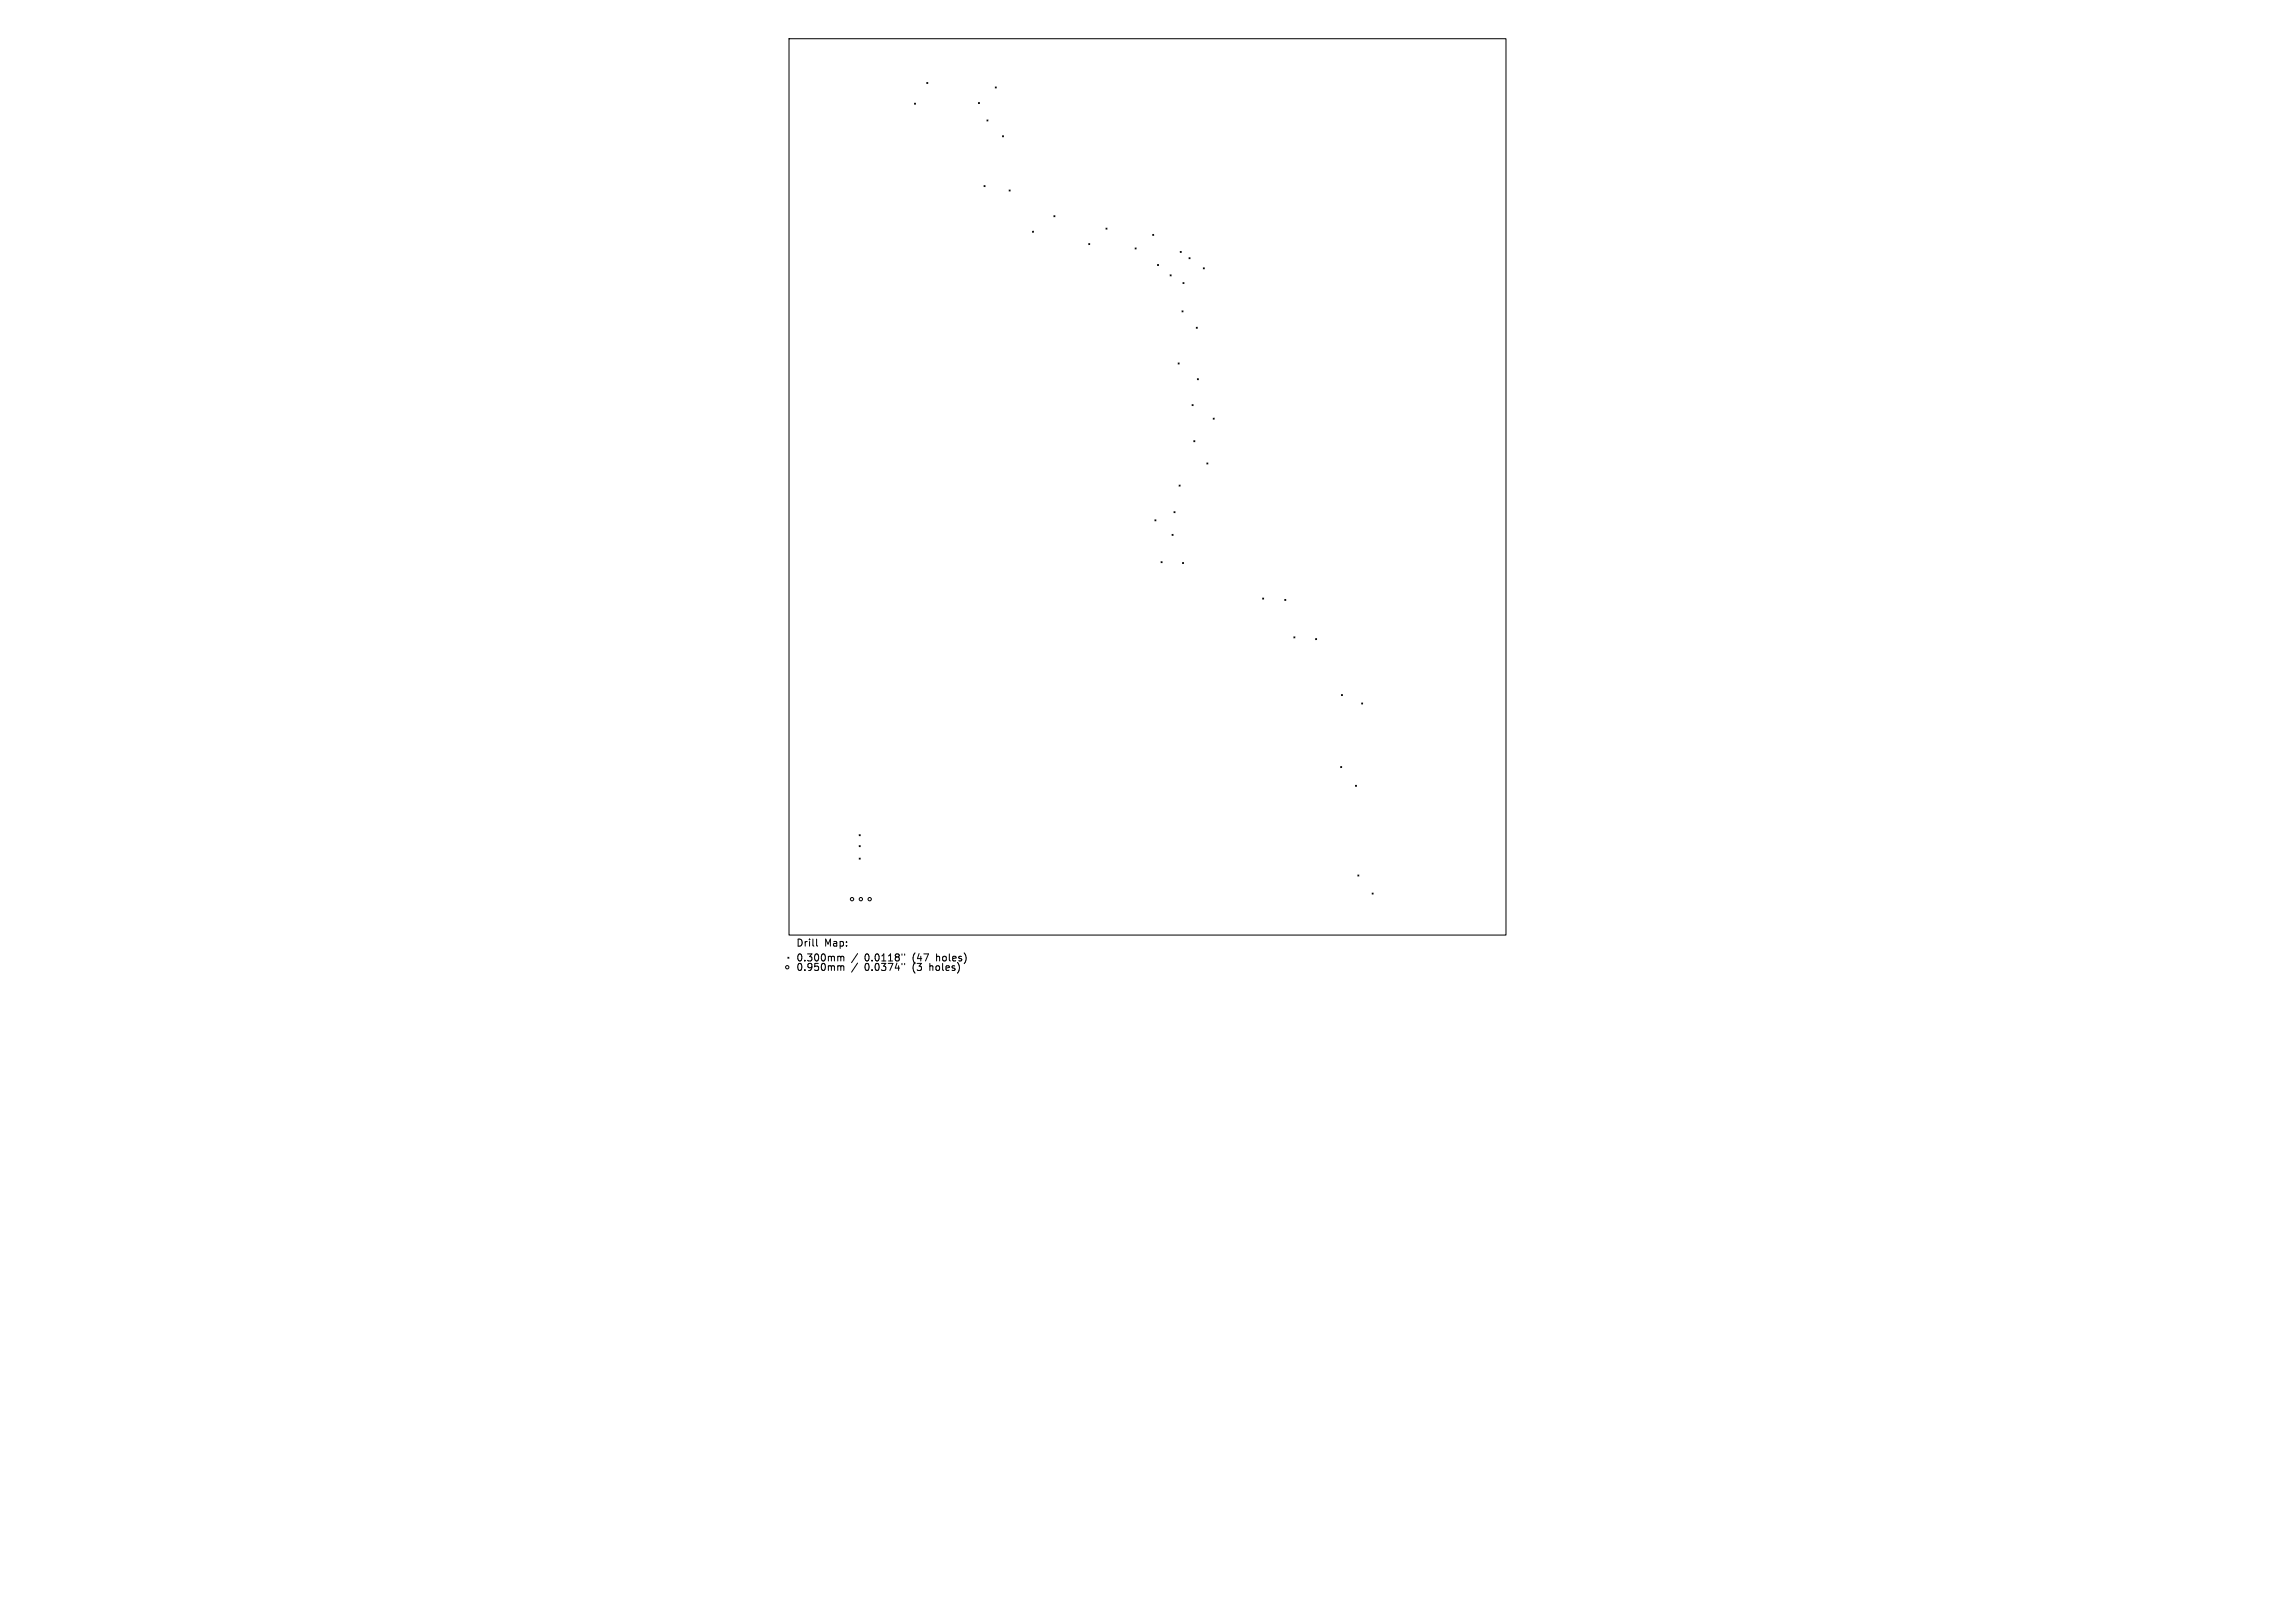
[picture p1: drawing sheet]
<svg xmlns="http://www.w3.org/2000/svg" width="297mm" height="210mm" viewBox="0 0 297 210" stroke-linecap="round" stroke-linejoin="round" font-family="sans-serif">
<defs><g id="words">
<g font-size="1.3">
<text x="103" y="122.6">Drill</text>
<text x="103" y="124.5">0.300mm</text>
<text x="103" y="125.7">0.950mm</text>
<text x="106.7" y="122.6">Map:</text>
<text x="111.9" y="124.5">0.0118&quot;</text>
<text x="111.9" y="125.7">0.0374&quot;</text>
<text x="118.2" y="124.5">(47</text>
<text x="118.2" y="125.7">(3</text>
<text x="120.4" y="125.7">holes)</text>
<text x="121.3" y="124.5">holes)</text>
</g>
</g></defs>
<g fill="none" stroke="#000" stroke-width=".13">
<path d="M102.1 5h92.8v116h-92.8zM118.3 13.3l.2 .2M118.5 13.3l-.2 .2M119.9 10.7l.2 .1M120.1 10.7l-.2 .1M126.6 13.3l.2 .1M126.8 13.3l-.2 .1M127.7 15.5l.2 .2M127.9 15.5l-.2 .2M128.8 11.3l.1 .1M128.9 11.3l-.1 .1M129.7 17.6l.2 .1"/>
<path d="M129.9 17.6l-.2 .1M127.3 24l.2 .2M127.5 24l-.2 .2M130.6 24.6l.1 .1M130.7 24.6l-.1 .1M133.6 29.9l.2 .2M133.8 29.9l-.2 .2M136.4 27.9l.1 .1M136.5 27.9l-.1 .1M140.9 31.5l.1 .2M141 31.5l-.1 .2M143.1 29.5l.2 .2"/>
<path d="M143.3 29.5l-.2 .2M146.9 32.1l.1 .1M147 32.1l-.1 .1M149.2 30.3l.1 .2M149.3 30.3l-.1 .2M149.8 34.2l.1 .2M149.9 34.2l-.1 .2M151.4 35.6l.2 .1M151.6 35.6l-.2 .1M152.7 32.5l.2 .2M152.9 32.5l-.2 .2M153.1 36.6l.1 .1"/>
<path d="M153.2 36.6l-.1 .1M153.9 33.3l.1 .2M154 33.3l-.1 .2M155.7 34.7l.2 .1M155.9 34.7l-.2 .1M152.5 47l.1 .1M152.6 47l-.1 .1M153 40.2l.1 .2M153.1 40.2l-.1 .2M154.3 52.4l.1 .1M154.4 52.4l-.1 .1M154.5 57l.1 .2"/>
<path d="M154.6 57l-.1 .2M154.8 42.3l.1 .2M154.9 42.3l-.1 .2M155 49l.1 .1M155.1 49l-.1 .1M156.2 59.9l.1 .1M156.3 59.9l-.1 .1M157 54.1l.1 .1M157.1 54.1l-.1 .1M149.5 67.3l.1 .1M149.6 67.3l-.1 .1M150.3 72.7l.1 .1"/>
<path d="M150.4 72.7l-.1 .1M151.7 69.1l.1 .2M151.8 69.1l-.1 .2M151.9 66.2l.2 .1M152.1 66.2l-.2 .1M152.6 62.8l.1 .1M152.7 62.8l-.1 .1M153 72.8l.2 .1M153.2 72.8l-.2 .1M163.4 77.4l.1 .1M163.5 77.4l-.1 .1M166.3 77.6l.1 .1"/>
<path d="M166.4 77.6l-.1 .1M167.4 82.4l.2 .1M167.6 82.4l-.2 .1M170.3 82.6l.1 .2M170.4 82.6l-.1 .2M173.5 99.2l.1 .1M173.6 89.9l.1 .1M173.6 99.2l-.1 .1M173.7 89.9l-.1 .1M176.2 91l.1 .1M176.3 91l-.1 .1M111.2 108l.1 .1"/>
<path d="M111.2 109.4l.1 .2M111.2 111l.1 .2M111.3 108l-.1 .1M111.3 109.4l-.1 .2M111.3 111l-.1 .2M175.4 101.6l.1 .1M175.5 101.6l-.1 .1M175.7 113.2l.2 .2M175.9 113.2l-.2 .2M177.6 115.6l.1 .1M177.7 115.6l-.1 .1M102 123.9l.1 .1"/>
<path d="M102.1 123.9l-.1 .1M105.7 121.5v.8l.1 .1M108.5 123.7l.3 .2M108.5 125l.3 .1M108.8 123.9l.1-.2 .3 .1v.5M108.8 123.9v.4M108.8 125.1v.5M108.8 125.1l.1-.1h.3v.6M111 123.4l-.8 1.2M111 124.6l-.8 1.2M116.7 123.4v.2M116.7 124.7v.1"/>
<path d="M117.1 123.4v.2M117.1 124.7v.1"/>
<circle cx="110.3" cy="116.3" r=".22"/>
<circle cx="111.4" cy="116.3" r=".22"/>
<circle cx="112.5" cy="116.3" r=".22"/>
<circle cx="101.9" cy="125.2" r=".22"/>
</g>
<use href="#words"/>
</svg>
